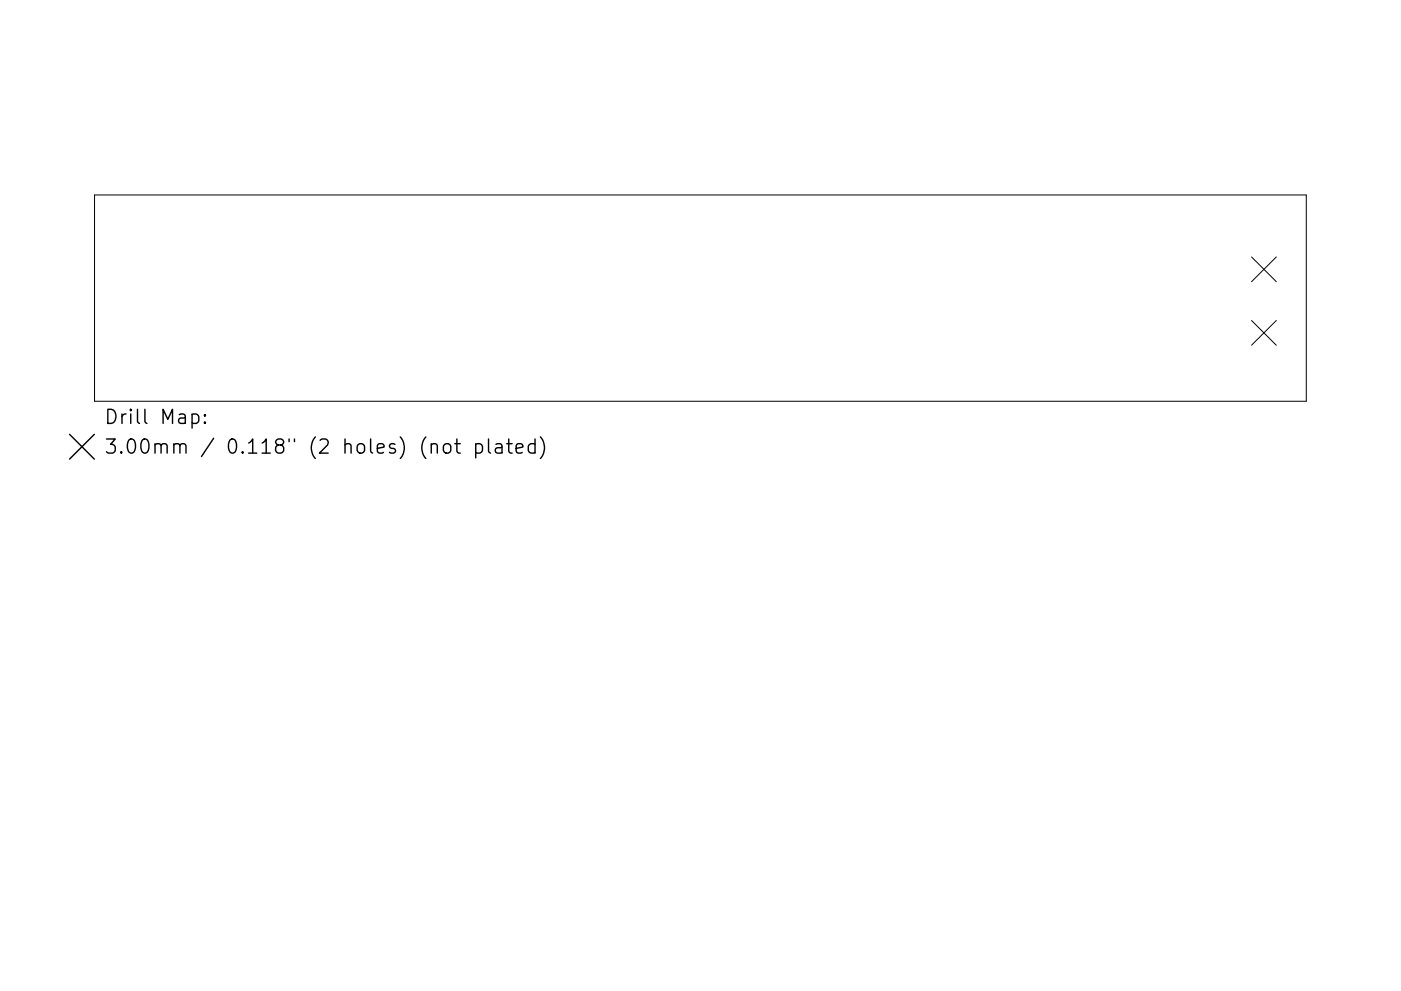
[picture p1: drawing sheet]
<svg xmlns="http://www.w3.org/2000/svg" width="297mm" height="210mm" viewBox="0 0 297 210" stroke-linecap="round" stroke-linejoin="round" font-family="sans-serif">
<defs><g id="words">
<g font-size="4.2">
<text x="22" y="90">Drill Map:</text>
<text x="22" y="96.3">3.00mm / 0.118&quot; (2 holes) (not plated)</text>
</g>
</g></defs>
<path d="M20 41.4h257v43.7h-257zM265.4 54.5l5.2 5.3M270.6 54.5l-5.2 5.3M265.4 68l5.2 5.2M270.6 68l-5.2 5.2" fill="none" stroke="#000" stroke-width=".21"/>
<g fill="none" stroke="#000" stroke-width=".3">
<path d="M14.7 92.2l5.3 5.2M20 92.2l-5.3 5.2M40.7 88l.9-.2 .6 .6v.9l-.3 .4-.3 .1-.9-.1M43.4 89.5l.2 .2-.2 .1-.1-.1 .1-.2v.3M43.4 88l.2 .1-.2 .2-.1-.2 .1-.1v.3M94.1 94.4a.81 .81 0 0 1 .9-.3 .81 .81 0 0 1 .6 .6v.9a.81 .81 0 0 1-.8 .6 .81 .81 0 0 1-.8-.6v-.9zM96.4 94.1h1.2M96.9 93.1v2.6l.1 .3 .6 .1M100.9 94.3l.8-.2 .6 .6v.9l-.3 .4-.3 .1-.8-.1M100.9 94.1v3M103.6 93.1v2.6l.4 .4M105.1 94.3l.3-.2 .9 .2 .1 .3v1.5"/>
<path d="M106.4 94.8l-1 .2a.59 .59 0 0 0-.4 .6 .59 .59 0 0 0 .4 .5l1-.1M107.4 94.1h1.2M107.9 93.1v2.6l.1 .3 .6 .1M109.4 95.1l1.5-.3-.2-.5-.8-.2-.5 .5v1.1l.2 .3 .3 .1 .8-.1M113.4 94.3l-.8-.2-.6 .6v.9l.3 .4 .3 .1 .8-.1M113.4 93.1v3M114.6 92.7a3.4 3.4 0 0 1 0 4.6"/>
</g>
<use href="#words"/>
</svg>
